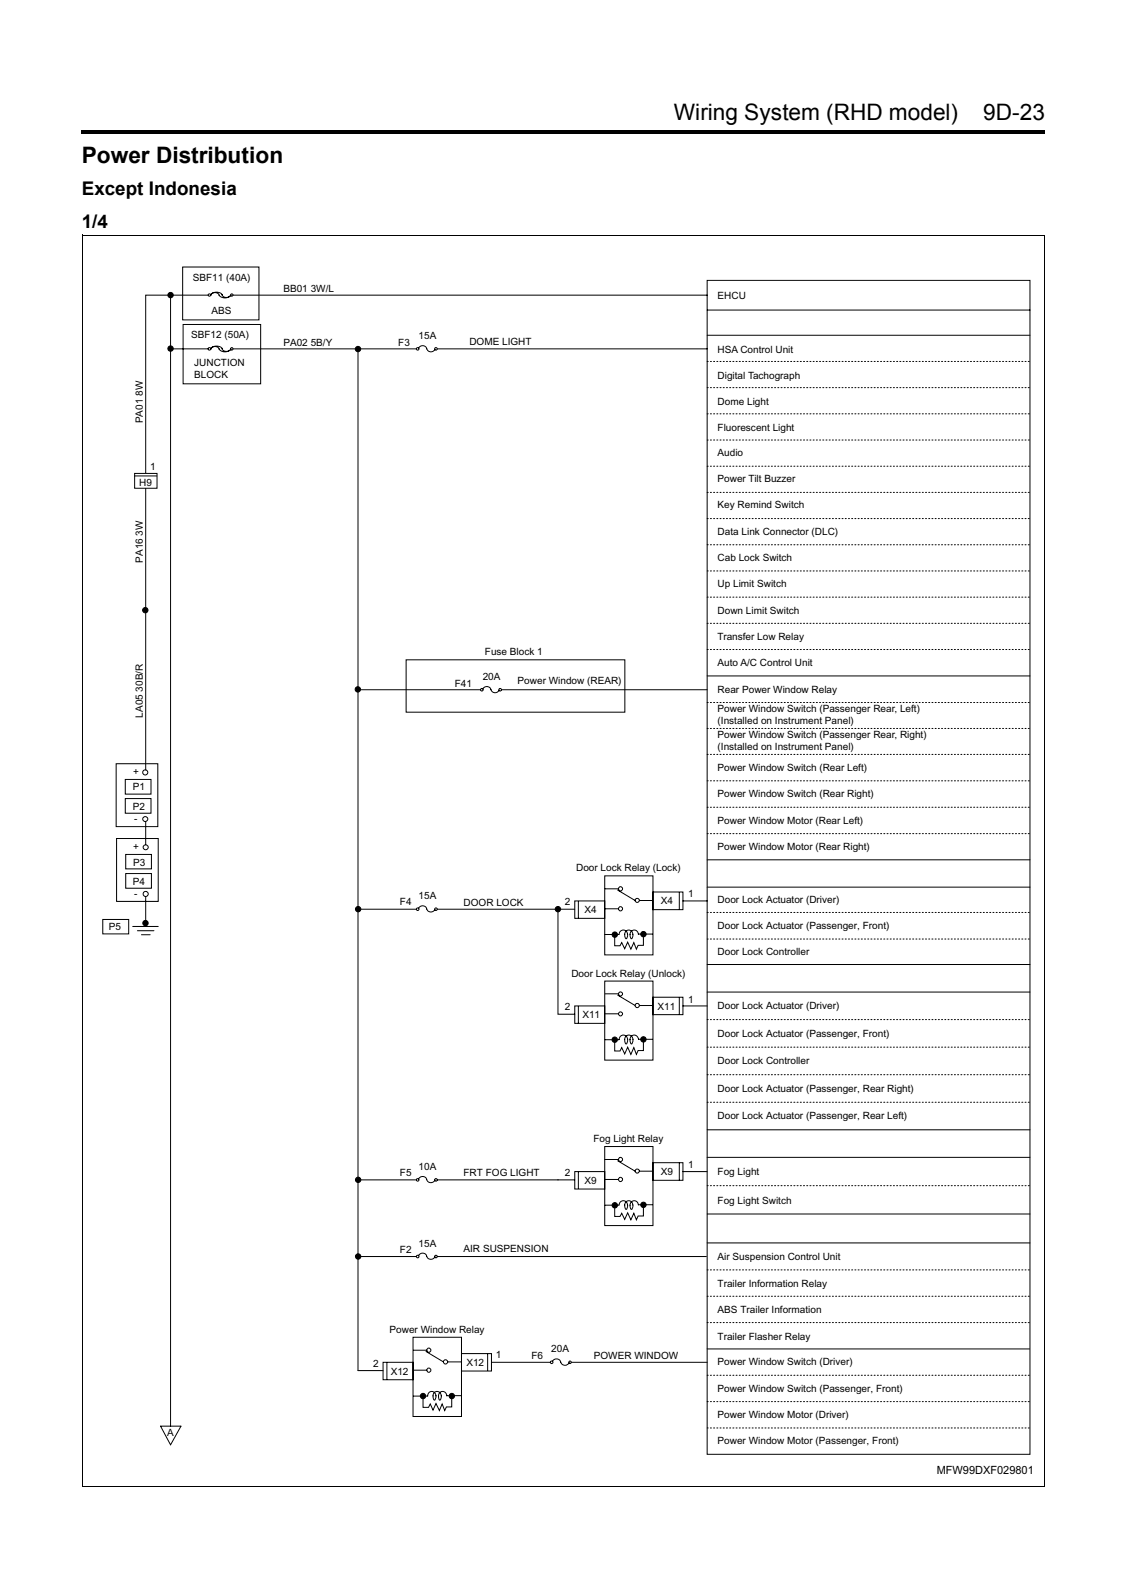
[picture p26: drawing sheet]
<svg xmlns="http://www.w3.org/2000/svg" width="210mm" height="297mm" viewBox="0 0 210 297" stroke-linecap="round" stroke-linejoin="round" font-family="sans-serif">
<defs><g id="words">
<g font-size="4.2">
<text x="125.9" y="22.5">Wiring System (RHD model)</text>
<text x="183.8" y="22.5">9D-23</text>
<text x="15.3" y="30.5">Power Distribution</text>
</g>
<g font-size="3.5">
<text x="15.3" y="36.4">Except Indonesia</text>
<text x="15.3" y="42.7">1/4</text>
</g>
<text font-size="2.1" x="175.1" y="275.6">MFW99DXF029801</text>
<g font-size="1.9">
<text x="36" y="52.6">SBF11 (40A)</text>
<text x="39.5" y="58.7">ABS</text>
<text x="53" y="54.6">BB01 3W/L</text>
<text x="134.1" y="55.8">EHCU</text>
<text x="35.7" y="63.1">SBF12 (50A)</text>
<text x="53" y="64.6">PA02 5B/Y</text>
<text x="74.4" y="64.6">F3</text>
<text x="78.2" y="63.3">15A</text>
<text x="87.7" y="64.5">DOME LIGHT</text>
<text x="134.1" y="65.9">HSA Control Unit</text>
<text x="36.3" y="68.5">JUNCTION</text>
<text x="36.3" y="70.7">BLOCK</text>
<text x="134.1" y="70.9">Digital Tachograph</text>
<text x="134.1" y="75.7">Dome Light</text>
<text x="26.7" y="79.1" transform="rotate(-90 26.7 79.1)">PA01 8W</text>
<text x="134.1" y="80.5">Fluorescent Light</text>
<text x="28.1" y="87.9">1</text>
<text x="134.1" y="85.2">Audio</text>
<text x="26" y="90.8">H9</text>
<text x="134.1" y="95">Key Remind Switch</text>
<text x="134.1" y="90.1">Power Tilt Buzzer</text>
<text x="134.1" y="99.9">Data Link Connector (DLC)</text>
<text x="26.7" y="105.2" transform="rotate(-90 26.7 105.2)">PA16 3W</text>
<text x="134.1" y="104.9">Cab Lock Switch</text>
<text x="134.1" y="109.7">Up Limit Switch</text>
<text x="134.1" y="114.8">Down Limit Switch</text>
<text x="134.1" y="119.7">Transfer Low Relay</text>
<text x="90.6" y="122.4">Fuse Block 1</text>
<text x="134.1" y="124.5">Auto A/C Control Unit</text>
<text x="85" y="128.4">F41</text>
<text x="90.2" y="127">20A</text>
<text x="96.7" y="127.9">Power Window (REAR)</text>
<text x="134.1" y="129.6">Rear Power Window Relay</text>
<text x="26.7" y="134.2" transform="rotate(-90 26.7 134.2)">LA05 30B/R</text>
<text x="134.1" y="133.1">Power Window Switch (Passenger Rear, Left)</text>
<text x="134.1" y="135.3">(Installed on Instrument Panel)</text>
<text x="134.1" y="137.9">Power Window Switch (Passenger Rear, Right)</text>
<text x="134.1" y="140.2">(Installed on Instrument Panel)</text>
<text x="24.8" y="147.7">P1</text>
<text x="24.9" y="145">+</text>
<text x="134.1" y="144.1">Power Window Switch (Rear Left)</text>
<text x="134.1" y="149.1">Power Window Switch (Rear Right)</text>
<text x="24.8" y="151.4">P2</text>
<text x="25.1" y="153.6">-</text>
<text x="134.1" y="154">Power Window Motor (Rear Left)</text>
<text x="24.9" y="159">+</text>
<text x="24.9" y="162">P3</text>
<text x="134.1" y="159">Power Window Motor (Rear Right)</text>
<text x="24.8" y="165.4">P4</text>
<text x="25.1" y="167.6">-</text>
<text x="107.7" y="162.8">Door Lock Relay (Lock)</text>
<text x="128.6" y="167.7">1</text>
<text x="20.4" y="173.9">P5</text>
<text x="74.7" y="169.2">F4</text>
<text x="78.2" y="168.1">15A</text>
<text x="86.6" y="169.4">DOOR LOCK</text>
<text x="105.6" y="169.3">2</text>
<text x="109.2" y="170.7">X4</text>
<text x="123.5" y="169.1">X4</text>
<text x="134.1" y="168.9">Door Lock Actuator (Driver)</text>
<text x="134.1" y="173.7">Door Lock Actuator (Passenger, Front)</text>
<text x="134.1" y="178.6">Door Lock Controller</text>
<text x="106.8" y="182.6">Door Lock Relay (Unlock)</text>
<text x="105.6" y="188.8">2</text>
<text x="108.8" y="190.3">X11</text>
<text x="122.9" y="188.8">X11</text>
<text x="128.6" y="187.5">1</text>
<text x="134.1" y="188.6">Door Lock Actuator (Driver)</text>
<text x="134.1" y="193.8">Door Lock Actuator (Passenger, Front)</text>
<text x="134.1" y="198.9">Door Lock Controller</text>
<text x="134.1" y="204.1">Door Lock Actuator (Passenger, Rear Right)</text>
<text x="134.1" y="209.2">Door Lock Actuator (Passenger, Rear Left)</text>
<text x="110.9" y="213.5">Fog Light Relay</text>
<text x="74.7" y="219.8">F5</text>
<text x="78.2" y="218.7">10A</text>
<text x="86.6" y="219.8">FRT FOG LIGHT</text>
<text x="105.6" y="219.9">2</text>
<text x="109.2" y="221.3">X9</text>
<text x="123.5" y="219.7">X9</text>
<text x="128.6" y="218.3">1</text>
<text x="134.1" y="219.6">Fog Light</text>
<text x="134.1" y="225">Fog Light Switch</text>
<text x="78.2" y="233.1">15A</text>
<text x="74.7" y="234.2">F2</text>
<text x="86.6" y="234.1">AIR SUSPENSION</text>
<text x="134.1" y="235.5">Air Suspension Control Unit</text>
<text x="134.1" y="240.6">Trailer Information Relay</text>
<text x="134.1" y="245.5">ABS Trailer Information</text>
<text x="72.8" y="249.2">Power Window Relay</text>
<text x="134.1" y="250.5">Trailer Flasher Relay</text>
<text x="69.7" y="255.5">2</text>
<text x="73" y="257">X12</text>
<text x="87.2" y="255.4">X12</text>
<text x="92.7" y="253.9">1</text>
<text x="99.3" y="254">F6</text>
<text x="103" y="252.7">20A</text>
<text x="111" y="254">POWER WINDOW</text>
<text x="134.1" y="255.3">Power Window Switch (Driver)</text>
<text x="134.1" y="260.2">Power Window Switch (Passenger, Front)</text>
<text x="31.2" y="268.4">A</text>
<text x="134.1" y="265.1">Power Window Motor (Driver)</text>
<text x="134.1" y="270">Power Window Motor (Passenger, Front)</text>
</g>
</g></defs>
<path d="M15.3 24.3h180v.8h-180z" fill="#000"/>
<path d="M18.3 45.9h175.3v230.4h-175.3z" fill="#fff"/>
<g fill="none" stroke="#000" stroke-width=".19">
<path d="M31.9 55.2h-4.7v88.7M31.9 55.2h7M31.9 55.2v211.4M34.1 49.9h14.3v9.9h-14.3zM39 55h.3v.3h-.3zM40.9 55.2a1.45 1.45 0 0 0 2.3 0M41 55.2a.86 .86 0 0 0-.8-.5 .86 .86 0 0 0-.8 .6M41.5 55.1a.9 .9 0 0 0 1.6 .1M41.5 55.1a1.34 1.34 0 0 0-2.1 .1M43.2 55h.3v.3h-.3zM43.6 55.2h88.6M132.2 52.4h60.3v219.5h-60.3z"/>
<path d="M132.2 58h60.3M31.9 65.2h7M34.2 60.7h14.5v11.1h-14.5zM39 65h.3v.4h-.3zM40.9 65.2a1.42 1.42 0 0 0 2.3 .1M41 65.3a.86 .86 0 0 0-.8-.5 .86 .86 0 0 0-.8 .5M41.5 65.1a.93 .93 0 0 0 1.6 .2M41.5 65.2a1.37 1.37 0 0 0-2.1 .1M43.2 65h.3v.4h-.3zM43.6 65.2h34.2M66.9 65.2v191h4.7M77.9 65h.3v.4h-.3z"/>
<path d="M78.2 65.1a.8 .8 0 0 1 .8-.5 .8 .8 0 0 1 .7 .6M79.8 65.2a.8 .8 0 0 0 .7 .6 .8 .8 0 0 0 .8-.5M81.3 65h.3v.4h-.3zM81.7 65.2h50.5M132.2 62.7h60.3M132.2 126.4h60.3M21.7 142.8h7.8v11.7h-7.8zM21.8 156.8h7.8v11.7h-7.8zM23.4 145.7h4.8v2.8h-4.8zM23.4 149.3h4.8v2.7h-4.8zM23.5 159.7h4.8v2.7h-4.8zM27.2 153.6v4.3"/>
<path d="M19.2 171.9h4.9v2.7h-4.9zM23.5 163.3h4.8v2.8h-4.8zM24.8 173.2h4.8M25.7 174h3.1M26.4 174.8h1.7M27.2 167.7v5.5M66.9 170h10.9M77.9 169.8h.3v.3h-.3zM78.2 169.8a.86 .86 0 0 1 1-.4 .86 .86 0 0 1 .7 .8 .84 .84 0 0 0 1.4-.2M81.3 169.8h.3v.3h-.3zM81.7 170h25.7M104.3 170.2v19.4h3.1"/>
<path d="M107.4 168.4h5.6v3.3h-5.6zM108.1 168.5v3.1M113 163.7h9v14.8h-9zM113.1 169.9h2.5M113.1 166.2h2.5M113.1 174.7h2.6M115.4 166.4l3.3 1.9M115.7 174.7a.77 .77 0 0 1 .8-.8 .77 .77 0 0 1 .8 .8M116.8 174.7v.4l.2 .4 .3-.4v-.4M118.3 174.7a.76 .76 0 0 0-.8-.8 .76 .76 0 0 0-.7 .8M118.3 174.7v.4l-.3 .4a.88 .88 0 0 1-.1-1.2 .88 .88 0 0 1 1.2-.2l.2 .6M119.3 174.6h2.7"/>
<path d="M119.5 168.3h2.5M120.2 174.6v2.1h-.9l-.4 .7-.4-1.2-.6 1.2-.6-1.3-.5 1.3-.6-1.2-.3 .6h-1v-2.1M122 166.8h5.6v3.3h-5.6zM127 166.8v3.2M127.6 168.4h4.6M132.2 160.7h60.3M132.2 165.8h60.3M107.4 188.1h5.6v3.2h-5.6zM108.1 188.1v3.2M113 183.4h9v14.8h-9zM113.1 189.5h2.5M113.1 185.8h2.5"/>
<path d="M113.1 194.4h2.6M115.4 186l3.3 2M115.7 194.3a.83 .83 0 0 1 1.1-.7 .83 .83 0 0 1 .5 1.2l-.3 .4a1 1 0 0 1 .5-1.7 .99 .99 0 0 1 .5 1.7l-.2-.4-.1-.5M119.3 194.3a.8 .8 0 0 0-.8-.8 .8 .8 0 0 0-.8 .9M119.3 194.3h2.7M119.5 188h2.5M120.2 194.3v2.1h-.9l-.4 .7-.4-1.3-.6 1.3-.6-1.3-.5 1.2-.6-1.2-.3 .7h-1v-2.1M122 186.4h5.6v3.3h-5.6zM127 186.5v3.1M127.6 188.1h4.6M132.2 180.3h60.3M132.2 185.5h60.3"/>
<path d="M107.4 219h5.6v3.3h-5.6zM108.1 219.1v3.1M113 214.3h9v14.8h-9zM113.1 216.8h2.5M115.4 217l3.3 1.9M119.5 218.9h2.5M122 217.4h5.6v3.3h-5.6zM127 217.4v3.2M127.6 219h4.6M132.2 216.4h60.3M132.2 211.2h60.3M66.9 220.6h10.9"/>
<path d="M66.9 234.9h10.9M77.9 220.4h.3v.3h-.3zM77.9 234.7h.3v.4h-.3zM78.2 220.4a.86 .86 0 0 1 1-.4 .86 .86 0 0 1 .7 .8 .84 .84 0 0 0 1.4-.2M78.2 234.7a.86 .86 0 0 1 1-.4 .86 .86 0 0 1 .7 .8 .84 .84 0 0 0 1.4-.2M81.3 220.4h.3v.3h-.3zM81.3 234.7h.3v.4h-.3zM81.7 220.6h25.7M81.7 234.9h50.3M113.1 220.5h2.5M113.1 225.3h2.6M115.7 225.3a.77 .77 0 0 1 .8-.8 .77 .77 0 0 1 .8 .8"/>
<path d="M116.8 225.3v.4l.2 .4 .3-.4v-.4M118.3 225.3a.76 .76 0 0 0-.8-.8 .76 .76 0 0 0-.7 .8M118.3 225.3v.4l-.3 .4a.88 .88 0 0 1-.1-1.2 .88 .88 0 0 1 1.2-.2l.2 .6M119.3 225.2h2.7M120.2 225.2v2.1h-.9l-.4 .7-.4-1.2-.6 1.2-.6-1.3-.5 1.3-.6-1.2-.3 .6h-1v-2.1M132.2 227h60.3M71.6 254.7h5.6v3.2h-5.6zM72.3 254.8v3.1M77.2 250h9v14.8h-9zM77.3 256.2h2.5M77.3 252.4h2.5M79.6 252.7l3.3 1.9"/>
<path d="M83.7 254.6h2.5M86.2 253.1h5.7v3.2h-5.7zM91.1 253.1v3.1M91.9 254.7h11M102.9 254.5h.4v.3h-.4zM103.3 254.5a.87 .87 0 0 1 .9-.4 .87 .87 0 0 1 .7 .8 .85 .85 0 0 0 1.5-.1M106.4 254.5h.3v.3h-.3zM106.8 254.7h25.4M30 266.6h3.8l-1.9 3.5zM77.3 261h2.6M79.9 261a.78 .78 0 0 1 .8-.9 .78 .78 0 0 1 .8 .9M81.5 260.9l-.1 .5-.2 .4a.86 .86 0 0 1-.2-1.2 .86 .86 0 0 1 1.2-.2l.3 .6"/>
<path d="M82.5 260.9l-.1 .5-.2 .4-.1-.2-.1-.6M83.5 261a.78 .78 0 0 0-.8-.9 .78 .78 0 0 0-.7 .9M83.5 260.9h2.7M84.4 260.9v2.1h-1l-.3 .7-.5-1.2-.5 1.2-.6-1.3-.6 1.2-.5-1.1-.3 .6h-1v-2.1"/>
<circle cx="27.1" cy="144.4" r=".48"/>
<circle cx="27.2" cy="153.1" r=".47"/>
<circle cx="27.2" cy="158.4" r=".47"/>
<circle cx="27.2" cy="167.1" r=".48"/>
<circle cx="116" cy="169.9" r=".39"/>
<circle cx="116" cy="166.2" r=".39"/>
<circle cx="119.1" cy="168.3" r=".39"/>
<circle cx="116" cy="189.5" r=".38"/>
<circle cx="116" cy="185.8" r=".38"/>
<circle cx="119.1" cy="188" r=".4"/>
<circle cx="116" cy="216.8" r=".39"/>
<circle cx="119.1" cy="218.9" r=".39"/>
<circle cx="116" cy="220.5" r=".39"/>
<circle cx="80.1" cy="252.4" r=".39"/>
<circle cx="80.1" cy="256.1" r=".39"/>
<circle cx="83.3" cy="254.6" r=".4"/>
</g>
<g fill="none" stroke="#000" stroke-width=".19" stroke-dasharray=".2 .4">
<path d="M132.2 67.6h60.3M132.2 72.5h60.3M132.2 77.4h60.3M132.2 87.2h60.3M132.2 92.1h60.3M132.2 82.3h60.3M132.2 96.9h60.3M132.2 101.8h60.3M132.2 106.7h60.3M132.2 111.6h60.3M132.2 116.5h60.3M132.2 121.4h60.3"/>
<path d="M132.2 131.3h60.3M132.2 136.2h60.3M132.2 141h60.3M132.2 146h60.3M132.2 150.9h60.3M132.2 155.8h60.3M132.2 170.6h60.3M132.2 175.5h60.3M132.2 195.8h60.3M132.2 190.6h60.2M132.2 200.9h60.2M132.2 206.1h60.2"/>
<path d="M132.2 221.7h60.3M132.2 237.4h60.2"/>
</g>
<g fill="#000" stroke="#000" stroke-width=".19">
<circle cx="31.9" cy="55.2" r=".5"/>
<circle cx="31.9" cy="65.2" r=".5"/>
<circle cx="66.9" cy="65.3" r=".5"/>
<circle cx="27.2" cy="114.1" r=".5"/>
<circle cx="27.2" cy="172.6" r=".5"/>
<circle cx="66.9" cy="170" r=".5"/>
<circle cx="104.3" cy="170" r=".5"/>
<circle cx="114.9" cy="174.7" r=".5"/>
<circle cx="120.3" cy="174.6" r=".5"/>
<circle cx="114.9" cy="194.4" r=".5"/>
<circle cx="120.3" cy="194.3" r=".5"/>
<circle cx="66.9" cy="234.9" r=".5"/>
<circle cx="66.9" cy="220.6" r=".5"/>
<circle cx="114.9" cy="225.3" r=".5"/>
<circle cx="120.3" cy="225.2" r=".5"/>
<circle cx="79.1" cy="261" r=".5"/>
<circle cx="84.4" cy="261" r=".5"/>
</g>
<path d="M25.2 88.5h4.1v2.8h-4.1z" fill="#fff" stroke="#000" stroke-width=".19"/>
<g fill="none" stroke="#000" stroke-width=".19">
<path d="M15.4 44h179.9M15.4 43.9v233.9M195.2 44v233.9M25.2 89h4.1M66.9 128.9h22.9M75.9 123.4h40.9v9.7h-40.9zM89.9 128.8h.3v.3h-.3zM90.2 128.8a.8 .8 0 0 1 .8-.4 .8 .8 0 0 1 .7 .5M91.8 128.9a.8 .8 0 0 0 .7 .6 .8 .8 0 0 0 .8-.5M93.3 128.8h.3v.3h-.3zM93.7 128.9h38.5M132.2 232.4h60.3"/>
<path d="M132.2 252.2h60.2M15.3 277.8h179.9"/>
</g>
<circle cx="66.9" cy="128.9" r=".5" fill="#000" stroke="#000" stroke-width=".19"/>
<path d="M132.2 242.3h60.2M132.2 247.3h60.2M132.2 257.1h60.2M132.2 262h60.2M132.2 267h60.2" fill="none" stroke="#000" stroke-width=".19" stroke-dasharray=".2 .4"/>
<use href="#words"/>
</svg>
